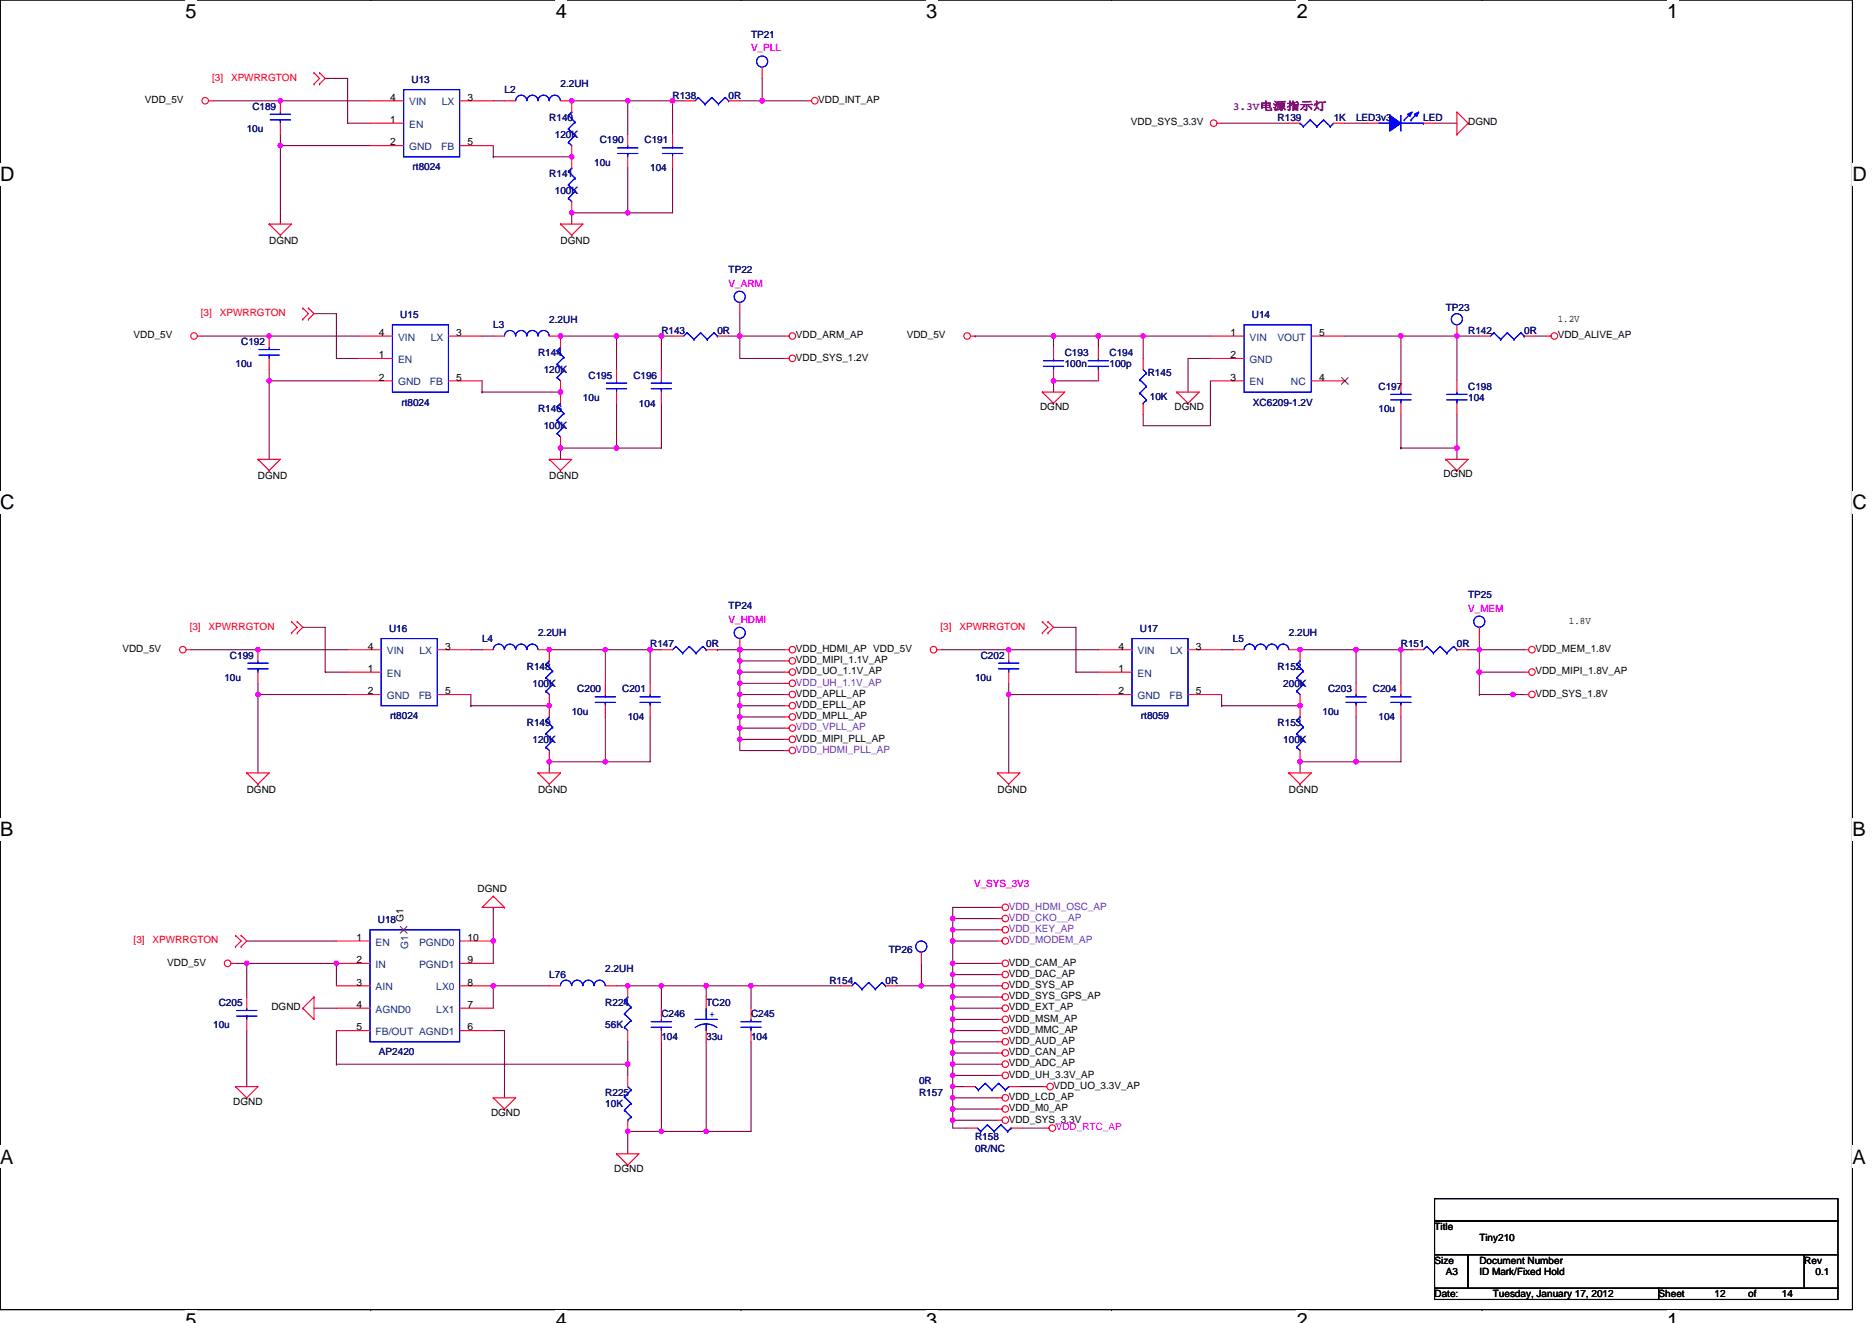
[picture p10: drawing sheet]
<svg xmlns="http://www.w3.org/2000/svg" width="297mm" height="210mm" viewBox="0 0 297 210" stroke-linecap="round" stroke-linejoin="round" font-family="sans-serif">
<defs><g id="words">
<g font-size="3.2">
<text x="29.4" y="2.8">5</text>
<text x="88.2" y="2.8">4</text>
<text x="147" y="2.8">3</text>
<text x="205.8" y="2.8">2</text>
<text x="264.5" y="2.8">1</text>
<text x="0" y="28.8">D</text>
<text x="293.9" y="28.8">D</text>
<text x="0" y="80.8">C</text>
<text x="293.9" y="80.8">C</text>
<text x="0" y="132.7">B</text>
<text x="293.9" y="132.7">B</text>
<text x="0" y="184.7">A</text>
<text x="293.9" y="184.7">A</text>
<text x="29.4" y="210.7">5</text>
<text x="88.2" y="210.7">4</text>
<text x="147" y="210.7">3</text>
<text x="205.8" y="210.7">2</text>
<text x="264.5" y="210.7">1</text>
</g>
<text font-size="1.8" fill="#800080" x="195.6" y="17.4">3.3V电源指示灯</text>
<g font-size="1.6" fill="#000080">
<text x="119.2" y="6">TP21</text>
<text x="40" y="17.4">C189</text>
<text x="65.3" y="13.1">U13</text>
<text x="80" y="14.8">L2</text>
<text x="88.9" y="13.9">2.2UH</text>
<text x="106.7" y="15.6">R138</text>
<text x="115.6" y="15.6">0R</text>
<text x="39.2" y="21">10u</text>
<text x="87.2" y="19.2">R140</text>
<text x="88" y="21.9">120K</text>
<text x="95.2" y="22.8">C190</text>
<text x="102.3" y="22.8">C191</text>
<text x="202.7" y="19.2">R139</text>
<text x="211.6" y="19.2">1K</text>
<text x="215.2" y="19.2">LED3v3</text>
<text x="225.8" y="19.2">LED</text>
<text x="65.5" y="27">rt8024</text>
<text x="87.2" y="28.1">R141</text>
<text x="94.3" y="26.3">10u</text>
<text x="103.2" y="27.2">104</text>
<text x="88" y="30.8">100K</text>
<text x="115.6" y="43.4">TP22</text>
<text x="63.5" y="50.5">U15</text>
<text x="78.3" y="52.1">L3</text>
<text x="87.2" y="51.2">2.2UH</text>
<text x="104.9" y="53">R143</text>
<text x="113.8" y="53">0R</text>
<text x="198.6" y="50.5">U14</text>
<text x="229.4" y="49.4">TP23</text>
<text x="233" y="53">R142</text>
<text x="241.8" y="53">0R</text>
<text x="37.4" y="58.3">10u</text>
<text x="38.3" y="54.8">C192</text>
<text x="85.4" y="56.5">R144</text>
<text x="86.3" y="59.2">120K</text>
<text x="168.9" y="56.5">C193</text>
<text x="168.9" y="58.3">100n</text>
<text x="176.1" y="56.5">C194</text>
<text x="176.1" y="58.3">100p</text>
<text x="182.1" y="59.7">R145</text>
<text x="63.7" y="64.4">rt8024</text>
<text x="85.4" y="65.4">R146</text>
<text x="92.5" y="63.6">10u</text>
<text x="93.4" y="60.1">C195</text>
<text x="100.5" y="60.1">C196</text>
<text x="101.4" y="64.5">104</text>
<text x="182.5" y="63.5">10K</text>
<text x="198.8" y="64.4">XC6209-1.2V</text>
<text x="218.7" y="61.9">C197</text>
<text x="218.7" y="65.4">10u</text>
<text x="233" y="61.9">C198</text>
<text x="233" y="63.6">104</text>
<text x="86.3" y="68.1">100K</text>
<text x="233" y="94.9">TP25</text>
<text x="61.7" y="100.3">U16</text>
<text x="76.5" y="101.9">L4</text>
<text x="85.4" y="101">2.2UH</text>
<text x="115.6" y="96.7">TP24</text>
<text x="180.9" y="100.3">U17</text>
<text x="195.6" y="101.9">L5</text>
<text x="204.5" y="101">2.2UH</text>
<text x="36.5" y="104.5">C199</text>
<text x="83.6" y="106.3">R148</text>
<text x="103.2" y="102.8">R147</text>
<text x="112.1" y="102.8">0R</text>
<text x="155.6" y="104.5">C202</text>
<text x="202.7" y="106.3">R152</text>
<text x="222.3" y="102.8">R151</text>
<text x="231.2" y="102.8">0R</text>
<text x="35.6" y="108.1">10u</text>
<text x="84.5" y="109">100K</text>
<text x="90.7" y="113.4">10u</text>
<text x="91.6" y="109.9">C200</text>
<text x="98.7" y="109.9">C201</text>
<text x="154.7" y="108.1">10u</text>
<text x="203.6" y="109">200K</text>
<text x="209.8" y="113.4">10u</text>
<text x="210.7" y="109.9">C203</text>
<text x="217.8" y="109.9">C204</text>
<text x="61.9" y="114.2">rt8024</text>
<text x="83.6" y="115.2">R149</text>
<text x="84.5" y="117.9">120K</text>
<text x="99.6" y="114.3">104</text>
<text x="181" y="114.2">rt8059</text>
<text x="202.7" y="115.2">R153</text>
<text x="203.6" y="117.9">100K</text>
<text x="218.7" y="114.3">104</text>
<text x="60" y="146.5">U18</text>
<text x="87.2" y="155.2">L76</text>
<text x="96.1" y="154.3">2.2UH</text>
<text x="141" y="151.3">TP26</text>
<text x="34.7" y="159.7">C205</text>
<text x="96.1" y="159.7">R224</text>
<text x="104.9" y="161.4">C246</text>
<text x="112.1" y="159.7">TC20</text>
<text x="119.2" y="161.4">C245</text>
<text x="131.6" y="156.1">R154</text>
<text x="140.5" y="156.1">0R</text>
<text x="33.8" y="163.2">10u</text>
<text x="60.1" y="167.5">AP2420</text>
<text x="96.1" y="163.2">56K</text>
<text x="104.9" y="165">104</text>
<text x="112.1" y="165">33u</text>
<text x="119.2" y="165">104</text>
<text x="96.1" y="173.9">R225</text>
<text x="145.8" y="173.9">R157</text>
<text x="145.8" y="172.1">0R</text>
<text x="96.1" y="175.7">10K</text>
<text x="154.7" y="181">R158</text>
<text x="154.7" y="182.8">0R/NC</text>
</g>
<g font-size="1.6" fill="#f0f">
<text x="119.2" y="8.2">V_PLL</text>
<text x="115.6" y="45.5">V_ARM</text>
<text x="115.6" y="98.8">V_HDMI</text>
<text x="233" y="97.1">V_MEM</text>
<text x="154.6" y="140.8">V_SYS_3V3</text>
<text x="167.5" y="179.4">VDD_RTC_AP</text>
</g>
<g font-size="1.6">
<text x="23" y="16.4">VDD_5V</text>
<text x="61.9" y="16">4</text>
<text x="74.2" y="16">3</text>
<text x="129.8" y="16.4">VDD_INT_AP</text>
<text x="61.9" y="19.5">1</text>
<text x="61.9" y="23.1">2</text>
<text x="74.2" y="23.1">5</text>
<text x="179.4" y="19.9">VDD_SYS_3.3V</text>
<text x="233" y="19.9">DGND</text>
<text x="42.7" y="38.8">DGND</text>
<text x="88.9" y="38.8">DGND</text>
<text x="21.2" y="53.7">VDD_5V</text>
<text x="60.1" y="53.3">4</text>
<text x="72.4" y="53.3">3</text>
<text x="126.3" y="53.7">VDD_ARM_AP</text>
<text x="143.9" y="53.7">VDD_5V</text>
<text x="195.3" y="53.3">1</text>
<text x="209.3" y="53.3">5</text>
<text x="247.2" y="53.7">VDD_ALIVE_AP</text>
<text x="247.2" y="51">1.2V</text>
<text x="60.1" y="56.9">1</text>
<text x="126.3" y="57.3">VDD_SYS_1.2V</text>
<text x="195.3" y="56.9">2</text>
<text x="60.1" y="60.4">2</text>
<text x="72.4" y="60.4">5</text>
<text x="165" y="65.1">DGND</text>
<text x="186.4" y="65.1">DGND</text>
<text x="195.3" y="60.4">3</text>
<text x="209.3" y="60.4">4</text>
<text x="40.9" y="76.1">DGND</text>
<text x="87.2" y="76.1">DGND</text>
<text x="229" y="75.7">DGND</text>
<text x="249" y="99">1.8V</text>
<text x="19.4" y="103.5">VDD_5V</text>
<text x="58.4" y="103.1">4</text>
<text x="58.4" y="106.7">1</text>
<text x="70.6" y="103.1">3</text>
<text x="126.3" y="103.5">VDD_HDMI_AP VDD_5V</text>
<text x="126.3" y="105.3">VDD_MIPI_1.1V_AP</text>
<text x="126.3" y="107">VDD_UO_1.1V_AP</text>
<text x="177.5" y="103.1">4</text>
<text x="177.5" y="106.7">1</text>
<text x="189.8" y="103.1">3</text>
<text x="243.6" y="103.5">VDD_MEM_1.8V</text>
<text x="243.6" y="107">VDD_MIPI_1.8V_AP</text>
<text x="58.4" y="110.2">2</text>
<text x="70.6" y="110.2">5</text>
<text x="126.3" y="110.6">VDD_APLL_AP</text>
<text x="126.3" y="112.4">VDD_EPLL_AP</text>
<text x="177.5" y="110.2">2</text>
<text x="189.8" y="110.2">5</text>
<text x="243.6" y="110.6">VDD_SYS_1.8V</text>
<text x="126.3" y="114.2">VDD_MPLL_AP</text>
<text x="126.3" y="117.7">VDD_MIPI_PLL_AP</text>
<text x="39.2" y="125.9">DGND</text>
<text x="85.4" y="125.9">DGND</text>
<text x="158.3" y="125.9">DGND</text>
<text x="204.5" y="125.9">DGND</text>
<text x="75.8" y="141.5">DGND</text>
<text x="56.6" y="149.3">1</text>
<text x="64" y="146.3" transform="rotate(-90 64 146.3)">G1</text>
<text x="74.2" y="149.3">10</text>
<text x="26.5" y="153.3">VDD_5V</text>
<text x="56.6" y="152.9">2</text>
<text x="74.2" y="152.9">9</text>
<text x="160.1" y="155">VDD_DAC_AP</text>
<text x="160.1" y="153.3">VDD_CAM_AP</text>
<text x="43.1" y="160.4">DGND</text>
<text x="56.6" y="156.4">3</text>
<text x="56.6" y="160">4</text>
<text x="74.2" y="160">7</text>
<text x="74.2" y="156.4">8</text>
<text x="160.1" y="156.8">VDD_SYS_AP</text>
<text x="160.1" y="158.6">VDD_SYS_GPS_AP</text>
<text x="160.1" y="160.4">VDD_EXT_AP</text>
<text x="56.6" y="163.6">5</text>
<text x="74.2" y="163.6">6</text>
<text x="160.1" y="165.7">VDD_AUD_AP</text>
<text x="160.1" y="167.5">VDD_CAN_AP</text>
<text x="160.1" y="162.2">VDD_MSM_AP</text>
<text x="160.1" y="163.9">VDD_MMC_AP</text>
<text x="160.1" y="169.3">VDD_ADC_AP</text>
<text x="160.1" y="171">VDD_UH_3.3V_AP</text>
<text x="167.2" y="172.8">VDD_UO_3.3V_AP</text>
<text x="37" y="175.3">DGND</text>
<text x="77.9" y="177.1">DGND</text>
<text x="160.1" y="174.6">VDD_LCD_AP</text>
<text x="160.1" y="178.2">VDD_SYS_3.3V</text>
<text x="160.1" y="176.4">VDD_M0_AP</text>
<text x="97.5" y="186">DGND</text>
<text x="227.6" y="195.2">Title</text>
<text x="234.7" y="197">Tiny210</text>
<text x="227.6" y="200.6">Size</text>
<text x="229.4" y="202.3">A3</text>
<text x="234.7" y="200.6">Document Number</text>
<text x="234.7" y="202.3">ID Mark/Fixed Hold</text>
<text x="286.3" y="200.6">Rev</text>
<text x="288.1" y="202.3">0.1</text>
<text x="227.6" y="205.9">Date:</text>
<text x="236.9" y="205.9">Tuesday, January 17, 2012</text>
<text x="263.2" y="205.9">Sheet</text>
<text x="272.1" y="205.9">12</text>
<text x="277.4" y="205.9">of</text>
<text x="282.7" y="205.9">14</text>
</g>
<g font-size="1.6" fill="#f00">
<text x="33.7" y="12.8">[3]</text>
<text x="36.7" y="12.8">XPWRRGTON</text>
<text x="31.9" y="50.1">[3]</text>
<text x="34.9" y="50.1">XPWRRGTON</text>
<text x="30.1" y="99.9">[3]</text>
<text x="33.1" y="99.9">XPWRRGTON</text>
<text x="149.2" y="99.9">[3]</text>
<text x="152.2" y="99.9">XPWRRGTON</text>
<text x="21.2" y="149.7">[3]</text>
<text x="24.2" y="149.7">XPWRRGTON</text>
</g>
<g font-size="1.6" fill="#004080">
<text x="64.9" y="16.7">VIN</text>
<text x="70.1" y="16.7">LX</text>
<text x="64.9" y="20.3">EN</text>
<text x="64.9" y="23.8">GND</text>
<text x="70" y="23.8">FB</text>
<text x="63.2" y="54.1">VIN</text>
<text x="63.2" y="57.6">EN</text>
<text x="68.3" y="54.1">LX</text>
<text x="198.3" y="54.1">VIN</text>
<text x="198.3" y="57.6">GND</text>
<text x="202.7" y="54.1">VOUT</text>
<text x="63.2" y="61.2">GND</text>
<text x="68.2" y="61.2">FB</text>
<text x="198.3" y="61.2">EN</text>
<text x="204.8" y="61.2">NC</text>
<text x="61.4" y="103.8">VIN</text>
<text x="61.4" y="107.4">EN</text>
<text x="66.6" y="103.8">LX</text>
<text x="180.5" y="103.8">VIN</text>
<text x="180.5" y="107.4">EN</text>
<text x="185.7" y="103.8">LX</text>
<text x="61.4" y="111">GND</text>
<text x="66.4" y="111">FB</text>
<text x="180.5" y="111">GND</text>
<text x="185.6" y="111">FB</text>
<text x="59.6" y="150.1">EN</text>
<text x="59.6" y="153.6">IN</text>
<text x="64.8" y="150.6" transform="rotate(-90 64.8 150.6)">G1</text>
<text x="66.5" y="153.6">PGND1</text>
<text x="66.5" y="150.1">PGND0</text>
<text x="59.6" y="157.2">AIN</text>
<text x="59.6" y="160.7">AGND0</text>
<text x="69.2" y="160.7">LX1</text>
<text x="69.2" y="157.2">LX0</text>
<text x="59.6" y="164.3">FB/OUT AGND1</text>
</g>
<g font-size="1.6" fill="#8000ff">
<text x="126.3" y="108.8">VDD_UH_1.1V_AP</text>
<text x="126.3" y="115.9">VDD_VPLL_AP</text>
<text x="126.3" y="119.5">VDD_HDMI_PLL_AP</text>
<text x="160.1" y="147.9">VDD_KEY_AP</text>
<text x="160.1" y="146.2">VDD_CKO__AP</text>
<text x="160.1" y="144.4">VDD_HDMI_OSC_AP</text>
<text x="160.1" y="149.7">VDD_MODEM_AP</text>
</g>
<text font-size="1.6" fill="#00f" x="112.6" y="161.4">+</text>
</g></defs>
<path d="M0 0h293.9v207.9h-293.9z" fill="none" stroke="#000" stroke-width=".17"/>
<g fill="#fff">
<path d="M29.4 0h1.8v3.5h-1.8z"/>
<path d="M29.4 207.9h1.8v2h-1.8z"/>
</g>
<path d="M58.8 0h.1M58.8 207.9h.1" fill="none" stroke="#000" stroke-width=".17"/>
<g fill="#fff">
<path d="M88.2 0h1.8v3.5h-1.8z"/>
<path d="M88.2 207.9h1.8v2h-1.8z"/>
</g>
<path d="M117.6 0h.1M117.6 207.9h.1" fill="none" stroke="#000" stroke-width=".17"/>
<g fill="#fff">
<path d="M147 0h1.7v3.5h-1.7z"/>
<path d="M147 207.9h1.7v2h-1.7z"/>
</g>
<path d="M176.4 0h.1M176.4 207.9h.1" fill="none" stroke="#000" stroke-width=".17"/>
<g fill="#fff">
<path d="M205.8 0h1.7v3.5h-1.7z"/>
<path d="M205.8 207.9h1.7v2h-1.7z"/>
</g>
<path d="M235.2 0h.1M235.2 207.9h.1" fill="none" stroke="#000" stroke-width=".17"/>
<g fill="#fff">
<path d="M264.5 0h1.8v3.5h-1.8z"/>
<path d="M264.5 207.9h1.8v2h-1.8z"/>
<path d="M0 26h2.3v3.5h-2.3z"/>
<path d="M293.9 26h2.3v3.5h-2.3z"/>
<path d="M0 77.9h2.3v3.5h-2.3z"/>
<path d="M293.9 77.9h2.3v3.5h-2.3z"/>
</g>
<path d="M0 52h.1M293.9 52h.1" fill="none" stroke="#000" stroke-width=".17"/>
<g fill="#fff">
<path d="M0 129.9h2.1v3.5h-2.1z"/>
<path d="M293.9 129.9h2.1v3.5h-2.1z"/>
</g>
<path d="M0 103.9h.1M293.9 103.9h.1" fill="none" stroke="#000" stroke-width=".17"/>
<g fill="#fff">
<path d="M0 181.9h2.2v3.5h-2.2z"/>
<path d="M293.9 181.9h2.2v3.5h-2.2z"/>
</g>
<path d="M0 155.9h.1M293.9 155.9h.1M227.6 190.2h64v3.6h-64zM227.6 193.8h64v5.3h-64zM227.6 199.1h5.4v5.4h-5.4zM233 199.1h53.3v5.4h-53.3zM286.3 199.1h5.3v5.4h-5.3zM227.6 204.5h35.6v1.7h-35.6zM263.2 204.5h28.4v1.7h-28.4z" fill="none" stroke="#000" stroke-width=".17"/>
<g fill="none" stroke="#800040" stroke-width=".17">
<path d="M33.8 16h10.7M44.5 16h.1M44.5 16h14.2M51.6 12.4h3.6v7.2h3.5M78.3 16h1.7M90.7 16h.1M90.7 16h8.9M99.6 16v5.3M99.6 16h7.1M106.7 16h1.8M106.7 16h.1M106.7 16v5.3"/>
<path d="M117.4 16h3.5M120.9 16h.1M120.9 12.4v3.6M120.9 16h7.2M193.8 19.6h10.7M213.4 19.6h3.6M227.6 19.6h3.6M44.5 23.1h14.2M44.5 23.1h.1M44.5 21.3v1.8M44.5 23.1v12.5M78.3 23.1v1.8"/>
<path d="M78.3 24.9h.1M78.3 24.9h12.4M90.7 33.8h.1M90.7 33.8v1.8M90.7 33.8h8.9M99.6 26.7v7.1M106.7 26.7v7.1h-7.1M32 53.3h10.7M42.7 53.3h.1M42.7 58.7v1.8h14.2M42.7 53.3h14.2M49.8 49.8h3.6v7.1h3.5"/>
<path d="M76.5 53.3h1.8M88.9 53.3h.1M88.9 53.3h8.9M97.8 53.3v5.4M97.8 53.3h7.1M104.9 53.3h1.8M104.9 53.3h.1M104.9 53.3v5.4M115.6 53.3h1.8M117.4 53.3h7.1M117.4 53.3v3.6h7.1M117.4 53.3h.1"/>
<path d="M117.4 49.8v3.5M154.7 53.3h.1M154.7 53.3h12.5M167.2 53.3h7.1M167.2 53.3v1.8M174.3 53.3h7.1v3.6M174.3 53.3h.1M174.3 53.3v1.8M181.4 53.3h.1M181.4 53.3h10.7M192.1 56.9h-3.6v5.3M213.4 53.3h8.9"/>
<path d="M222.3 53.3h.1M222.3 53.3v7.2M222.3 53.3h12.4M231.2 53.3h.1M231.2 53.3v7.2M243.6 53.3h1.8M42.7 60.5h.1M42.7 60.5v12.4M76.5 60.5v1.7M76.5 62.2h.1M76.5 62.2h12.4M88.9 71.1h.1"/>
<path d="M88.9 71.1v1.8M88.9 71.1h8.9M97.8 64v7.1M104.9 64v7.1h-7.1M167.2 60.5h.1M167.2 60.5v1.7M167.2 60.5h7.1M192.1 60.5v7.1h-10.7v-1.8M222.3 65.8v5.3M222.3 71.1h.1M222.3 71.1h8.9M231.2 65.8v5.3"/>
<path d="M231.2 71.1v1.8M48 99.6h3.6v7.1h3.6M167.2 99.6h3.5v7.1h3.6M30.3 103.1h10.6M40.9 110.2h.1M40.9 103.1h.1M40.9 110.2h14.3M40.9 108.5v1.7M40.9 110.2v12.5M40.9 103.1h14.3M74.7 103.1h1.8M74.7 110.2v1.8"/>
<path d="M74.7 112h.1M74.7 112h12.5M87.2 103.1h.1M87.2 103.1h8.9M96.1 103.1v5.4M96.1 113.8v7.1M96.1 103.1h7.1M103.2 103.1h1.7M103.2 113.8v7.1h-7.1M103.2 103.1h.1M103.2 103.1v5.4M113.8 103.1h.1"/>
<path d="M113.8 103.1h10.7M117.4 115.6h7.1M117.4 112h.1M117.4 110.2v1.8M117.4 110.2h.1M117.4 112v1.8M117.4 113.8h.1M117.4 117.3v1.8h7.1M117.4 117.3h.1M117.4 115.6v1.7h7.1M117.4 108.5h.1M117.4 106.7v1.8"/>
<path d="M117.4 103.1h.1M117.4 103.1v1.8M117.4 104.9h.1M117.4 106.7h7.1M117.4 108.5v1.7M117.4 112h7.1M117.4 110.2h7.1M117.4 113.8h7.1M117.4 104.9v1.8M117.4 113.8v1.8M117.4 108.5h7.1M117.4 104.9h7.1"/>
<path d="M149.4 103.1h10.7M160.1 110.2h.1M160.1 103.1h.1M160.1 108.5v1.7h14.2M160.1 103.1h14.2M160.1 110.2v12.5M193.8 103.1h1.8M193.8 110.2v1.8M193.8 112h.1M193.8 112h12.5M206.3 103.1h.1M206.3 103.1h8.9"/>
<path d="M215.2 103.1v5.4M215.2 113.8v7.1M215.2 103.1h7.1M222.3 103.1h1.8M222.3 113.8v7.1h-7.1M222.3 103.1h.1M222.3 103.1v5.4M233 103.1h1.7M234.7 106.7v3.5M234.7 101.3v1.8M234.7 103.1v3.6M234.7 103.1h.1"/>
<path d="M234.7 106.7h.1M234.7 110.2h.1M234.7 103.1h7.1M234.7 110.2h7.1M234.7 106.7h7.1M240.1 110.2h.1M87.2 120.9h.1M87.2 120.9v1.8M87.2 120.9h8.9M206.3 120.9h.1M206.3 120.9v1.8M206.3 120.9h8.9"/>
<path d="M37.4 152.9h1.8M39.2 152.9v5.3M39.2 152.9h.1M39.2 152.9h14.2v3.6M39.2 149.4h14.2M78.3 156.5h.1M78.3 156.5h8.9M78.3 144h.1M78.3 144v8.9M78.3 156.5v3.5M97.8 156.5h1.8M99.6 156.5h.1"/>
<path d="M99.6 156.5h12.5M104.9 156.5h.1M104.9 156.5v3.5M112.1 156.5h7.1M112.1 156.5h.1M112.1 156.5v1.7M119.2 156.5h.1M119.2 156.5v3.5M119.2 156.5h14.2M142.3 156.5h3.9M146.2 156.5h.1M146.2 152.9v3.6"/>
<path d="M146.2 156.5h12.1M151.2 156.5h.1M151.2 158.2h.1M151.2 147.6h.1M151.2 147.6v1.8M151.2 154.7v1.8M151.2 152.9v1.8M151.2 156.5v5.3M151.2 145.8h.1M151.2 154.7h.1M151.2 149.4h.1M151.2 149.4v3.5"/>
<path d="M151.2 152.9h.1M151.2 152.9h7.1M151.2 158.2h7.1M151.2 145.8v1.8M151.2 147.6h7.1M151.2 145.8h7.1M151.2 154.7h7.1M151.2 149.4h7.1M158.3 144h-7.1v1.8M39.2 163.6v8.9M49.8 160h3.6M53.4 168.9h.1"/>
<path d="M53.4 163.6v5.3M53.4 168.9h46.2M78.3 163.6h1.7v10.6M99.6 179.6v3.5M99.6 165.4v3.5M99.6 168.9v1.8M99.6 179.6h.1M104.9 179.6h.1M104.9 165.4v14.2M112.1 179.6h.1M112.1 165.4v14.2M119.2 165.4v14.2h-19.6"/>
<path d="M151.2 165.4h.1M151.2 167.1h.1M151.2 168.9h.1M151.2 170.7h.1M151.2 161.8h.1M151.2 160h.1M151.2 163.6h.1M151.2 174.2h.1M151.2 176h.1M151.2 177.8h7.1M151.2 172.5v1.7M151.2 161.8v5.3"/>
<path d="M151.2 167.1v3.6M151.2 174.2v1.8h7.1M151.2 172.5h.1M151.2 170.7v1.8M151.2 177.8v1.2h2.1M151.2 168.9h7.1M151.2 165.4h7.1M151.2 167.1h7.1M151.2 170.7h7.1M151.2 161.8h7.1M151.2 160h7.1M151.2 163.6h7.1"/>
<path d="M151.2 174.2h7.1M151.2 176v1.8M151.2 172.5h1.7M161.8 172.5h3.6M162.2 179h3.6"/>
</g>
<g fill="#f0f" stroke="#f0f" stroke-width=".17">
<circle cx="222.3" cy="53.3" r=".35"/>
<circle cx="99.6" cy="33.8" r=".35"/>
<circle cx="90.7" cy="33.8" r=".35"/>
<circle cx="40.9" cy="110.2" r=".35"/>
<circle cx="96" cy="120.9" r=".35"/>
<circle cx="87.1" cy="120.9" r=".35"/>
<circle cx="87.1" cy="112" r=".35"/>
<circle cx="103.2" cy="103.1" r=".35"/>
<circle cx="96" cy="103.1" r=".35"/>
<circle cx="87.1" cy="103.1" r=".35"/>
<circle cx="40.9" cy="103.1" r=".35"/>
<circle cx="117.4" cy="53.3" r=".35"/>
<circle cx="42.7" cy="60.4" r=".35"/>
<circle cx="97.8" cy="71.1" r=".35"/>
<circle cx="88.9" cy="71.1" r=".35"/>
<circle cx="88.9" cy="62.2" r=".35"/>
<circle cx="104.9" cy="53.3" r=".35"/>
<circle cx="97.8" cy="53.3" r=".35"/>
<circle cx="88.9" cy="53.3" r=".35"/>
<circle cx="42.7" cy="53.3" r=".35"/>
<circle cx="240.1" cy="110.2" r=".35"/>
<circle cx="234.7" cy="103.1" r=".35"/>
<circle cx="234.7" cy="106.7" r=".35"/>
<circle cx="53.4" cy="152.9" r=".35"/>
<circle cx="39.1" cy="152.9" r=".35"/>
<circle cx="104.9" cy="156.5" r=".35"/>
<circle cx="78.3" cy="156.5" r=".35"/>
<circle cx="104.9" cy="179.6" r=".35"/>
<circle cx="99.6" cy="156.5" r=".35"/>
<circle cx="119.2" cy="156.5" r=".35"/>
<circle cx="78.3" cy="149.3" r=".35"/>
<circle cx="99.6" cy="168.9" r=".35"/>
<circle cx="112" cy="179.6" r=".35"/>
<circle cx="99.6" cy="179.6" r=".35"/>
<circle cx="112" cy="156.5" r=".35"/>
<circle cx="90.7" cy="24.9" r=".35"/>
<circle cx="174.3" cy="53.3" r=".35"/>
<circle cx="231.2" cy="71.1" r=".35"/>
<circle cx="117.4" cy="112" r=".35"/>
<circle cx="117.4" cy="110.2" r=".35"/>
<circle cx="117.4" cy="113.8" r=".35"/>
<circle cx="117.4" cy="115.6" r=".35"/>
<circle cx="117.4" cy="117.3" r=".35"/>
<circle cx="120.9" cy="16" r=".35"/>
<circle cx="117.4" cy="108.4" r=".35"/>
<circle cx="117.4" cy="103.1" r=".35"/>
<circle cx="117.4" cy="104.9" r=".35"/>
<circle cx="117.4" cy="106.7" r=".35"/>
<circle cx="106.7" cy="16" r=".35"/>
<circle cx="160" cy="110.2" r=".35"/>
<circle cx="215.2" cy="120.9" r=".35"/>
<circle cx="206.3" cy="120.9" r=".35"/>
<circle cx="206.3" cy="112" r=".35"/>
<circle cx="222.3" cy="103.1" r=".35"/>
<circle cx="215.2" cy="103.1" r=".35"/>
<circle cx="206.3" cy="103.1" r=".35"/>
<circle cx="160" cy="103.1" r=".35"/>
<circle cx="99.6" cy="16" r=".35"/>
<circle cx="90.7" cy="16" r=".35"/>
<circle cx="181.4" cy="53.3" r=".35"/>
<circle cx="167.2" cy="60.4" r=".35"/>
<circle cx="231.2" cy="53.3" r=".35"/>
<circle cx="167.2" cy="53.3" r=".35"/>
<circle cx="44.5" cy="16" r=".35"/>
<circle cx="44.5" cy="23.1" r=".35"/>
<circle cx="151.2" cy="165.3" r=".35"/>
<circle cx="151.2" cy="167.1" r=".35"/>
<circle cx="151.2" cy="168.9" r=".35"/>
<circle cx="151.2" cy="170.7" r=".35"/>
<circle cx="151.2" cy="156.5" r=".35"/>
<circle cx="151.2" cy="161.8" r=".35"/>
<circle cx="151.2" cy="158.2" r=".35"/>
<circle cx="151.2" cy="160" r=".35"/>
<circle cx="151.2" cy="163.6" r=".35"/>
<circle cx="151.2" cy="174.2" r=".35"/>
<circle cx="151.2" cy="177.8" r=".35"/>
<circle cx="151.2" cy="147.6" r=".35"/>
<circle cx="146.2" cy="156.5" r=".35"/>
<circle cx="151.2" cy="176" r=".35"/>
<circle cx="151.2" cy="145.8" r=".35"/>
<circle cx="151.2" cy="172.5" r=".35"/>
<circle cx="151.2" cy="154.7" r=".35"/>
<circle cx="151.2" cy="149.3" r=".35"/>
<circle cx="151.2" cy="152.9" r=".35"/>
</g>
<g fill="none" stroke="#f00" stroke-width=".17">
<path d="M33.1 16h.7M44.5 16v1.8M44.5 19.6v1.7M49.8 11.6h.1M49.8 13.3h.1M49.8 11.6l.9 .8-.9 .9M50.7 13.3h.1M50.7 11.6h.1M50.7 11.6l.9 .8-.9 .9M58.7 16h5.3M58.7 19.6h5.3M72.9 16h5.4"/>
<path d="M80 16h1.8M88.9 16h1.8v1.8M108.5 16h1.8M115.6 16h1.8M120.9 10.7v1.7M128.1 16h.7M193.1 19.6h.7M204.5 19.6h1.8M211.6 19.6h1.8M217 19.6h1.7M225.8 19.6h1.8M233 19.6l-1.8-1.8v3.5"/>
<path d="M233 19.6h.1M233 19.6l-1.8 1.7M42.7 35.6h3.6l-1.8 1.7M42.7 35.6h.1M42.7 35.6l1.8 1.7M44.5 37.3h.1M58.7 23.1h5.3M72.9 23.1h5.4M88.9 35.6h3.6l-1.8 1.7M88.9 35.6h.1M88.9 35.6l1.8 1.7M90.7 37.3h.1"/>
<path d="M90.7 23.1v3.6M90.7 32v1.8M99.6 21.3v1.8M99.6 24.9v1.8M106.7 21.3v1.8M106.7 24.9v1.8M231.2 21.3h.1M31.3 53.3h.7M42.7 53.3v1.8M42.7 56.9v1.8M48 48.9h.1M48 50.7h.1"/>
<path d="M48 48.9l.9 .9-.9 .9M48.9 50.7h.1M48.9 48.9h.1M48.9 48.9l.9 .9-.9 .9M56.9 53.3h5.4M56.9 56.9h5.4M71.2 53.3h5.3M78.3 53.3h1.7M87.2 53.3h1.7v1.8M97.8 58.7v1.8M104.9 58.7v1.8M106.7 53.3h1.8"/>
<path d="M113.8 53.3h1.8M117.4 48v1.8M124.5 56.9h.7M124.5 53.3h.7M154 53.3h.7M167.2 55.1v1.8M167.2 58.7v1.8M174.3 55.1v1.8M174.3 58.7v1.8M181.4 56.9v1.8M192.1 53.3h5.3M192.1 56.9h5.3"/>
<path d="M208.1 53.3h5.3M231.2 51.6v1.7M234.7 53.3h1.8M241.8 53.3h1.8M245.4 53.3h.7M40.9 72.9h3.6l-1.8 1.8M40.9 72.9h.1M40.9 72.9l1.8 1.8M42.7 74.7h.1M56.9 60.5h5.4M71.2 60.5h5.3M87.2 72.9h3.5l-1.8 1.8"/>
<path d="M87.2 72.9h.1M87.2 72.9l1.7 1.8M88.9 74.7h.1M88.9 60.5v3.5M88.9 69.3v1.8M97.8 62.2v1.8M104.9 62.2v1.8M165.4 62.2h3.5l-1.7 1.8M165.4 62.2h.1M165.4 62.2l1.8 1.8M167.2 64h.1M181.4 64v1.8"/>
<path d="M186.7 62.2h3.6l-1.8 1.8M186.7 62.2h.1M186.7 62.2l1.8 1.8M188.5 64h.1M192.1 60.5h5.3M208.1 60.5h5.3M222.3 60.5v1.7M222.3 64v1.8M229.4 72.9h3.6l-1.8 1.8M229.4 72.9h.1M229.4 72.9l1.8 1.8M231.2 74.7h.1"/>
<path d="M231.2 60.5v1.7M231.2 64v1.8M46.3 98.7h.1M46.3 98.7l.9 .9-.9 .9M47.2 98.7h.1M47.2 98.7l.8 .9-.8 .9M165.4 98.7h.1M165.4 98.7l.9 .9-.9 .9M166.3 98.7h.1M166.3 98.7l.9 .9-.9 .9M234.7 99.6v1.7M29.5 103.1h.8"/>
<path d="M40.9 103.1v1.8M40.9 106.7v1.8M46.3 100.5h.1M47.2 100.5h.1M55.2 103.1h5.3M55.2 106.7h5.3M55.2 110.2h5.3M69.4 103.1h5.3M69.4 110.2h5.3M76.5 103.1h1.8M85.4 103.1h1.8v1.8M87.2 110.2v3.6"/>
<path d="M87.2 119.1v1.8M96.1 108.5v1.7M96.1 112v1.8M103.2 108.5v1.7M103.2 112v1.8M104.9 103.1h1.8M112.1 103.1h1.7M117.4 101.3v1.8M124.5 110.2h.7M124.5 115.6h.7M124.5 112h.7M124.5 113.8h.7"/>
<path d="M124.5 119.1h.7M124.5 117.3h.7M124.5 103.1h.7M124.5 104.9h.7M124.5 106.7h.7M124.5 108.5h.7M148.7 103.1h.7M160.1 103.1v1.8M160.1 106.7v1.8M165.4 100.5h.1M166.3 100.5h.1M174.3 103.1h5.3"/>
<path d="M174.3 106.7h5.3M174.3 110.2h5.3M188.5 103.1h5.3M188.5 110.2h5.3M195.6 103.1h1.8M204.5 103.1h1.8v1.8M206.3 110.2v3.6M206.3 119.1v1.8M215.2 108.5v1.7M215.2 112v1.8M222.3 108.5v1.7M222.3 112v1.8"/>
<path d="M224.1 103.1h1.7M231.2 103.1h1.8M241.8 110.2h.8M241.8 103.1h.8M241.8 106.7h.8M39.2 122.7h3.5l-1.8 1.8M39.2 122.7h.1M39.2 122.7l1.7 1.8M40.9 124.5h.1M85.4 122.7h3.5l-1.7 1.8M85.4 122.7h.1M85.4 122.7l1.8 1.8"/>
<path d="M87.2 124.5h.1M158.3 122.7h3.5l-1.7 1.8M158.3 122.7h.1M158.3 122.7l1.8 1.8M160.1 124.5h.1M204.5 122.7h3.6l-1.8 1.8M204.5 122.7h.1M204.5 122.7l1.8 1.8M206.3 124.5h.1M36.7 152.9h.7M37.4 148.5h.1M37.4 150.2h.1"/>
<path d="M37.4 148.5l.9 .9-.9 .8M38.3 150.2h.1M38.3 148.5h.1M38.3 148.5l.9 .9-.9 .8M39.2 158.2v1.8M49.8 158.2v3.6l-1.8-1.8M49.8 158.2h.1M49.8 158.2l-1.8 1.8M53.4 149.4h5.3M53.4 152.9h5.3M53.4 156.5h5.3M64 147.6h.1"/>
<path d="M72.9 149.4h5.4M72.9 152.9h5.4M72.9 156.5h5.4M78.3 142.2l-1.8 1.8h3.5M78.3 142.2h.1M78.3 142.2l1.7 1.8M80 144h.1M87.2 156.5h1.7M96.1 156.5h1.7M99.6 156.5v1.7M112.1 158.2v1.8M133.4 156.5h1.8"/>
<path d="M140.5 156.5h1.8M146.2 151.1v1.8M158.3 156.5h.7M158.3 158.2h.7M158.3 147.6h.7M158.3 145.8h.7M158.3 144h.7M158.3 149.4h.7M158.3 154.7h.7M158.3 152.9h.7M37.4 172.5h3.5l-1.7 1.7M37.4 172.5h.1"/>
<path d="M37.4 172.5l1.8 1.7M39.2 174.2h.1M39.2 161.8v1.8M48 160h.1M53.4 160h5.3M53.4 163.6h5.3M72.9 160h5.4M72.9 163.6h5.4M78.3 174.2h3.5l-1.8 1.8M78.3 174.2h.1M78.3 174.2l1.7 1.8M80 176h.1"/>
<path d="M99.6 163.6v1.8M99.6 170.7v1.8M99.6 177.8v1.8M104.9 160v1.8M104.9 163.6v1.8M112.1 163.6v1.8M119.2 160v1.8M119.2 163.6v1.8M152.9 172.5h1.8M153.3 179h1.8M158.3 165.4h.7M158.3 167.1h.7"/>
<path d="M158.3 168.9h.7M158.3 170.7h.7M158.3 161.8h.7M158.3 160h.7M158.3 163.6h.7M158.3 174.2h.7M158.3 177.8h.7M158.3 176h.7M160.1 172.5h1.7M160.4 179h1.8M165.4 172.5h.7M165.8 179h.7"/>
<path d="M97.8 183.1h3.6l-1.8 1.8M97.8 183.1h.1M97.8 183.1l1.8 1.8M99.6 184.9h.1"/>
<circle cx="32.6" cy="16" r=".52"/>
<circle cx="129.3" cy="16" r=".52"/>
<circle cx="192.6" cy="19.5" r=".52"/>
<circle cx="30.8" cy="53.3" r=".52"/>
<circle cx="125.7" cy="53.3" r=".52"/>
<circle cx="125.7" cy="56.9" r=".52"/>
<circle cx="153.5" cy="53.3" r=".52"/>
<circle cx="246.6" cy="53.3" r=".52"/>
<circle cx="29" cy="103.1" r=".52"/>
<circle cx="125.7" cy="104.9" r=".52"/>
<circle cx="125.7" cy="113.8" r=".52"/>
<circle cx="125.7" cy="119.1" r=".52"/>
<circle cx="125.7" cy="108.4" r=".52"/>
<circle cx="125.7" cy="110.2" r=".52"/>
<circle cx="125.7" cy="106.7" r=".52"/>
<circle cx="125.7" cy="115.6" r=".52"/>
<circle cx="125.7" cy="112" r=".52"/>
<circle cx="125.7" cy="103.1" r=".52"/>
<circle cx="125.7" cy="117.3" r=".52"/>
<circle cx="148.1" cy="103.1" r=".52"/>
<circle cx="243.1" cy="110.2" r=".52"/>
<circle cx="243.1" cy="106.7" r=".52"/>
<circle cx="243.1" cy="103.1" r=".52"/>
<circle cx="36.1" cy="152.9" r=".52"/>
<circle cx="159.5" cy="149.3" r=".52"/>
<circle cx="159.5" cy="156.5" r=".52"/>
<circle cx="159.5" cy="158.2" r=".52"/>
<circle cx="159.5" cy="147.6" r=".52"/>
<circle cx="159.5" cy="144" r=".52"/>
<circle cx="159.5" cy="154.7" r=".52"/>
<circle cx="159.5" cy="145.8" r=".52"/>
<circle cx="159.5" cy="152.9" r=".52"/>
<circle cx="159.5" cy="167.1" r=".52"/>
<circle cx="159.5" cy="160" r=".52"/>
<circle cx="159.5" cy="176" r=".52"/>
<circle cx="159.5" cy="165.3" r=".52"/>
<circle cx="159.5" cy="168.9" r=".52"/>
<circle cx="159.5" cy="163.6" r=".52"/>
<circle cx="159.5" cy="177.8" r=".52"/>
<circle cx="159.5" cy="170.7" r=".52"/>
<circle cx="159.5" cy="174.2" r=".52"/>
<circle cx="159.5" cy="161.8" r=".52"/>
<circle cx="166.6" cy="172.5" r=".52"/>
<circle cx="167" cy="179" r=".52"/>
</g>
<g fill="none" stroke="#00f" stroke-width=".17">
<path d="M42.9 19h3.2M42.9 18.1h3.2M44.5 17.8v.3M44.5 19h.1M44.5 19v.6M64 14.2h8.9v10.7h-8.9zM81.8 16a.88 .88 0 0 1 .9-.9 .88 .88 0 0 1 .9 .9M83.6 16a.88 .88 0 0 1 .9-.9 .88 .88 0 0 1 .9 .9 .89 .89 0 0 1 .9-.9 .89 .89 0 0 1 .8 .9 .89 .89 0 0 1 .9-.9 .89 .89 0 0 1 .9 .9M90.2 18.3h.1M90.2 18.3l1 1.1M90.7 17.8h.1M90.7 17.8l-.5 .5"/>
<path d="M91.2 19.4h.1M91.2 19.4l-1 1M110.8 15.5h.1M110.8 15.5l-.5 .5M110.8 15.5l1.1 1M111.9 16.5h.1M112.9 15.5h.1M112.9 15.5l-1 1M112.9 15.5l1.1 1M114 16.5h.1M115.1 15.5h.1M115.1 15.5l-1.1 1"/>
<path d="M115.1 15.5l.5 .5M115.6 16h.1M206.3 19.6h.1M206.3 19.6l.5 .5M207.9 19h.1M207.9 19l1.1 1.1M207.9 19l-1.1 1.1M210 19h.1M210 19l1.1 1.1M210 19l-1 1.1M211.6 19.6l-.5 .5M218.7 19.6h1.8"/>
<path d="M222.3 18.3v2.5M222.3 19.6h3.5M222.8 19h.1M223.9 19h.1M223.9 17.9l-1.1 1.1M225 17.9l-1.1 1.1M225.8 19.6h.1M90.2 31.5h.1M90.2 29.3h.1M90.2 27.2h.1M90.2 22.6h.1M90.2 20.4h.1"/>
<path d="M90.2 31.5l.5 .5M90.2 29.3l1 1.1M90.2 27.2l1 1.1M90.2 22.6l.5 .5M90.2 20.4l1 1.1M90.7 26.7h.1M90.7 26.7l-.5 .5M91.2 30.4h.1M91.2 28.3h.1M91.2 21.5h.1M91.2 30.4l-1 1.1M91.2 28.3l-1 1"/>
<path d="M91.2 21.5l-1 1.1M98 24.4h3.2M98 23.5h3.2M99.6 23.1v.4M99.6 24.4h.1M99.6 24.4v.5M105.1 24.4h3.2M105.1 23.5h3.2M106.7 23.1v.4M106.7 24.4h.1M106.7 24.4v.5M206.8 20.1h.1"/>
<path d="M209 20.1h.1M211.1 20.1h.1M41.1 56.4h3.2M41.1 55.5h3.2M42.7 55.1v.4M42.7 56.4h.1M42.7 56.4v.5M62.3 51.6h8.9v10.6h-8.9zM80 53.3a.88 .88 0 0 1 .9-.8 .88 .88 0 0 1 .9 .8M81.8 53.3a.88 .88 0 0 1 .9-.8 .88 .88 0 0 1 .9 .8M83.6 53.3a.88 .88 0 0 1 .9-.8 .88 .88 0 0 1 .9 .8 .89 .89 0 0 1 .9-.8 .89 .89 0 0 1 .8 .8M88.4 59.9h.1"/>
<path d="M88.4 57.8h.1M88.4 55.6h.1M88.4 59.9l.5 .6M88.4 57.8l1.1 1M88.4 55.6l1.1 1.1M88.9 55.1h.1M88.9 55.1l-.5 .5M89.5 58.8h.1M89.5 56.7h.1M89.5 58.8l-1.1 1.1M89.5 56.7l-1.1 1.1M109 52.8h.1"/>
<path d="M109 52.8l-.5 .5M109 52.8l1.1 1.1M110.1 53.9h.1M111.2 52.8h.1M111.2 52.8l-1.1 1.1M111.2 52.8l1 1.1M112.2 53.9h.1M113.3 52.8h.1M113.3 52.8l-1.1 1.1M113.3 52.8l.5 .5M113.8 53.3h.1M165.6 58.1h3.2"/>
<path d="M165.6 57.3h3.2M167.2 56.9v.4M167.2 58.1h.1M167.2 58.1v.6M172.7 58.1h3.2M172.7 57.3h3.2M174.3 56.9v.4M174.3 58.1h.1M174.3 58.1v.6M181.4 58.7l.5 .5M181.9 59.2h.1M181.9 59.2l-1 1.1"/>
<path d="M197.4 51.6h10.7v10.6h-10.7zM237 52.8h.1M237 52.8l-.5 .5M237 52.8l1.1 1.1M238.1 53.9h.1M239.2 52.8h.1M239.2 52.8l-1.1 1.1M239.2 52.8l1 1.1M240.2 53.9h.1M241.3 52.8h.1M241.3 52.8l-1.1 1.1M241.3 52.8l.5 .5"/>
<path d="M241.8 53.3h.1M88.4 68.8h.1M88.4 66.7h.1M88.4 64.5h.1M88.4 68.8l.5 .5M88.4 66.7l1.1 1M88.4 64.5l1.1 1.1M88.9 64h.1M88.9 64l-.5 .5M89.5 67.7h.1M89.5 65.6h.1M89.5 67.7l-1.1 1.1"/>
<path d="M89.5 65.6l-1.1 1.1M96.2 61.7h3.2M96.2 60.8h3.2M97.8 60.5v.3M97.8 61.7h.1M97.8 61.7v.5M103.3 61.7h3.2M103.3 60.8h3.2M104.9 60.5v.3M104.9 61.7h.1M104.9 61.7v.5M180.9 60.3h.1"/>
<path d="M180.9 62.4h.1M180.9 60.3l1 1M180.9 62.4l1 1.1M181.4 64h.1M181.9 61.3h.1M181.9 63.5h.1M181.9 61.3l-1 1.1M181.9 63.5l-.5 .5M220.7 63.5h3.2M220.7 62.6h3.2M222.3 62.2v.4M222.3 63.5h.1"/>
<path d="M222.3 63.5v.5M229.6 63.5h3.2M229.6 62.6h3.2M231.2 62.2v.4M231.2 63.5h.1M231.2 63.5v.5M39.3 106.2h3.2M39.3 105.3h3.2M40.9 104.9v.4M40.9 106.2h.1M40.9 106.2v.5M60.5 101.3h8.9v10.7h-8.9z"/>
<path d="M78.3 103.1a.88 .88 0 0 1 .8-.9 .88 .88 0 0 1 .9 .9M80 103.1a.88 .88 0 0 1 .9-.9 .88 .88 0 0 1 .9 .9M81.8 103.1a.88 .88 0 0 1 .9-.9 .88 .88 0 0 1 .9 .9M83.6 103.1a.88 .88 0 0 1 .9-.9 .88 .88 0 0 1 .9 .9M86.6 118.6h.1M86.6 116.5h.1M86.6 114.3h.1M86.6 109.7h.1M86.6 107.6h.1M86.6 105.4h.1M86.6 118.6l.6 .5M86.6 116.5l1.1 1"/>
<path d="M86.6 114.3l1.1 1.1M86.6 109.7l.6 .5M86.6 107.6l1.1 1M86.6 105.4l1.1 1.1M87.2 113.8h.1M87.2 104.9h.1M87.2 113.8l-.6 .5M87.2 104.9l-.6 .5M87.7 117.5h.1M87.7 115.4h.1M87.7 108.6h.1M87.7 106.5h.1"/>
<path d="M87.7 117.5l-1.1 1.1M87.7 115.4l-1.1 1.1M87.7 108.6l-1.1 1.1M87.7 106.5l-1.1 1.1M94.4 111.5h3.3M94.4 110.6h3.3M96.1 110.2v.4M96.1 111.5h.1M96.1 111.5v.5M101.6 111.5h3.2M101.6 110.6h3.2M103.2 110.2v.4"/>
<path d="M103.2 111.5h.1M103.2 111.5v.5M107.2 102.6h.1M107.2 102.6l-.5 .5M107.2 102.6l1.1 1.1M108.3 103.7h.1M109.4 102.6h.1M109.4 102.6l-1.1 1.1M109.4 102.6l1 1.1M110.4 103.7h.1M111.5 102.6h.1M111.5 102.6l-1.1 1.1"/>
<path d="M111.5 102.6l.6 .5M112.1 103.1h.1M158.5 106.2h3.2M158.5 105.3h3.2M160.1 104.9v.4M160.1 106.2h.1M160.1 106.2v.5M179.6 101.3h8.9v10.7h-8.9zM197.4 103.1a.88 .88 0 0 1 .9-.9 .88 .88 0 0 1 .9 .9M199.2 103.1a.88 .88 0 0 1 .9-.9 .88 .88 0 0 1 .8 .9M201 103.1a.88 .88 0 0 1 .8-.9 .88 .88 0 0 1 .9 .9M202.7 103.1a.88 .88 0 0 1 .9-.9 .88 .88 0 0 1 .9 .9"/>
<path d="M205.8 109.7h.1M205.8 107.6h.1M205.8 105.4h.1M205.8 118.6h.1M205.8 116.5h.1M205.8 114.3h.1M205.8 109.7l.5 .5M205.8 107.6l1 1M205.8 105.4l1 1.1M205.8 118.6l.5 .5M205.8 116.5l1 1M205.8 114.3l1 1.1"/>
<path d="M206.3 104.9h.1M206.3 113.8h.1M206.3 104.9l-.5 .5M206.3 113.8l-.5 .5M206.8 108.6h.1M206.8 106.5h.1M206.8 117.5h.1M206.8 115.4h.1M206.8 108.6l-1 1.1M206.8 106.5l-1 1.1M206.8 117.5l-1 1.1M206.8 115.4l-1 1.1"/>
<path d="M213.6 111.5h3.2M213.6 110.6h3.2M215.2 110.2v.4M215.2 111.5h.1M215.2 111.5v.5M220.7 111.5h3.2M220.7 110.6h3.2M222.3 110.2v.4M222.3 111.5h.1M222.3 111.5v.5M226.4 102.6h.1M226.4 102.6l-.6 .5"/>
<path d="M226.4 102.6l1.1 1.1M227.5 103.7h.1M228.5 102.6h.1M228.5 102.6l-1 1.1M228.5 102.6l1.1 1.1M229.6 103.7h.1M230.6 102.6h.1M230.6 102.6l-1 1.1M230.6 102.6l.6 .5M231.2 103.1h.1M58.7 147.6h14.2v17.8h-14.2zM88.9 156.4a.88 .88 0 0 1 .9-.8 .88 .88 0 0 1 .9 .8"/>
<path d="M90.7 156.4a.88 .88 0 0 1 .9-.8 .88 .88 0 0 1 .9 .8M92.5 156.4a.88 .88 0 0 1 .9-.8 .88 .88 0 0 1 .9 .8M94.3 156.4a.88 .88 0 0 1 .9-.8 .88 .88 0 0 1 .8 .8M99.1 158.8h.1M99.1 158.8l1 1.1M99.6 158.2h.1M99.6 158.2l-.5 .6M100.1 159.9h.1M100.1 159.9l-1 1M135.7 155.9h.1M135.7 155.9l-.5 .6M135.7 155.9l1.1 1.1"/>
<path d="M136.8 157h.1M137.8 155.9h.1M137.8 155.9l-1 1.1M137.8 155.9l1.1 1.1M138.9 157h.1M140 155.9h.1M140 155.9l-1.1 1.1M140 155.9l.5 .6M140.5 156.5h.1M37.5 161.3h3.3M37.5 160.4h3.3M39.2 160v.4"/>
<path d="M39.2 161.3h.1M39.2 161.3v.5M99.1 174.1h.1M99.1 176.2h.1M99.1 163h.1M99.1 160.9h.1M99.1 174.1l1 1M99.1 176.2l1 1.1M99.1 163l.5 .6M99.1 160.9l1 1.1M99.6 177.8h.1M99.6 172.5l.5 .5"/>
<path d="M100.1 173h.1M100.1 175.1h.1M100.1 177.3h.1M100.1 162h.1M100.1 173l-1 1.1M100.1 175.1l-1 1.1M100.1 177.3l-.5 .5M100.1 162l-1 1M103.3 163h3.2M103.3 162.2h3.2M104.9 161.8v.4M104.9 163h.1"/>
<path d="M104.9 163v.6M110.3 161.8h3.5M110.3 163.1a2.86 2.86 0 0 1 3.4 0M112.1 162.5v1.1M112.1 160v1.8M117.6 163h3.2M117.6 162.2h3.2M119.2 161.8v.4M119.2 163h.1M119.2 163v.6M154.7 172.5l.6 .5M155.1 179l.5 .6"/>
<path d="M155.3 173h.1M155.6 179.6h.1M156.3 171.9h.1M156.3 171.9l-1 1.1M156.3 171.9l1.1 1.1M156.7 178.5h.1M156.7 178.5l-1.1 1.1M156.7 178.5l1.1 1.1M157.4 173h.1M157.8 179.6h.1M158.5 171.9h.1M158.5 171.9l-1.1 1.1"/>
<path d="M158.5 171.9l1 1.1M158.8 178.5h.1M158.8 178.5l-1 1.1M158.8 178.5l1.1 1.1M159.5 173h.1M159.9 179.6h.1M160.1 172.5h.1M160.1 172.5l-.6 .5M160.4 179h.1M160.4 179l-.5 .6"/>
<circle cx="120.9" cy="9.8" r=".88"/>
<circle cx="117.4" cy="47.1" r=".88"/>
<circle cx="231.2" cy="50.7" r=".88"/>
<circle cx="234.7" cy="98.7" r=".88"/>
<circle cx="117.4" cy="100.4" r=".88"/>
<circle cx="146.2" cy="150.2" r=".88"/>
</g>
<path d="M212.9 59.9l1 1.1M213.9 59.9l-1.1 1.1M63.5 147l1.1 1.1M64.6 147l-1.1 1.1" fill="none" stroke="#804000" stroke-width=".16"/>
<g fill="#00f" stroke="#00f" stroke-width=".17">
<path d="M220.5 18.3l1.8 1.3-1.8 1.2z" fill-rule="evenodd"/>
<path d="M224.4 18.1l.7-.3-.3 .7z" fill-rule="evenodd"/>
<path d="M223.3 18.1l.8-.3-.4 .7z" fill-rule="evenodd"/>
<path d="M220.5 18.3l1.8 1.3-1.8 1.2z" fill-rule="evenodd"/>
<path d="M224.4 18.1l.7-.3-.3 .7z" fill-rule="evenodd"/>
<path d="M223.3 18.1l.8-.3-.4 .7z" fill-rule="evenodd"/>
</g>
<use href="#words"/>
</svg>
